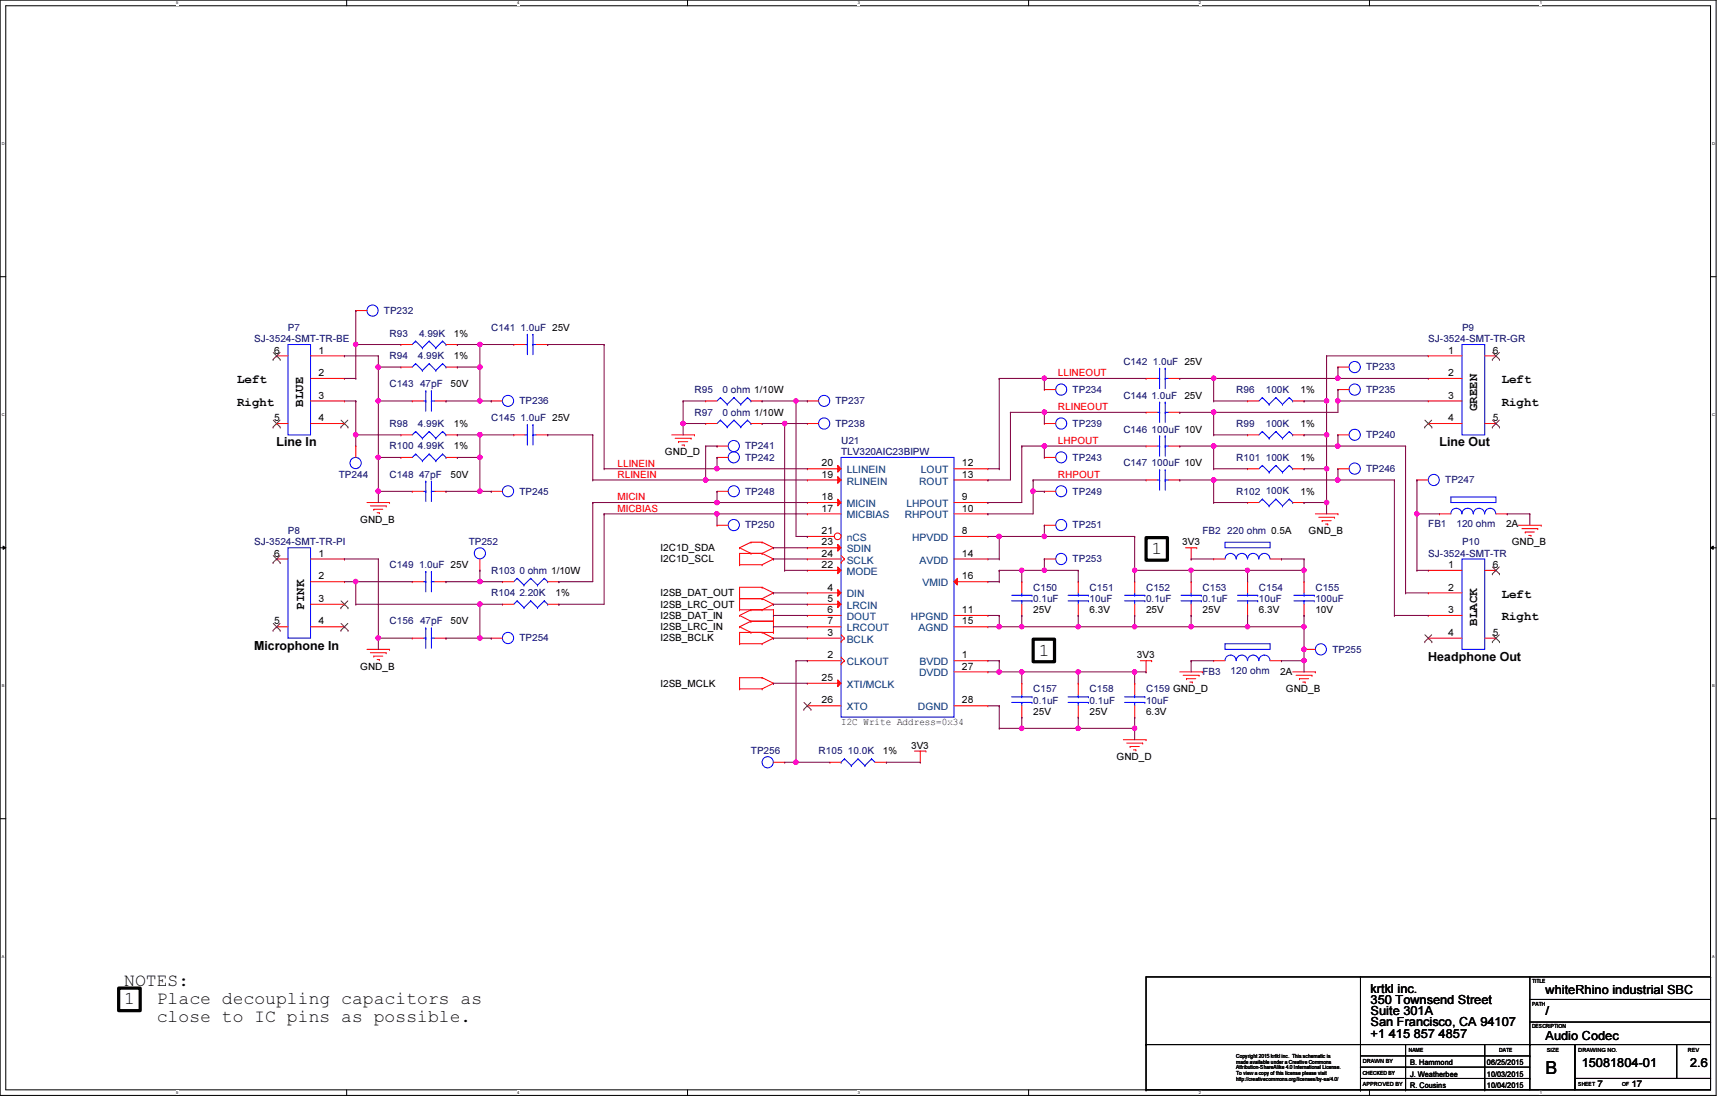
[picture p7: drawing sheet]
<svg xmlns="http://www.w3.org/2000/svg" width="432mm" height="279mm" viewBox="0 0 432 279" stroke-linecap="round" stroke-linejoin="round" font-family="sans-serif">
<defs><g id="words">
<g font-size="4.5">
<text x="287.6" y="138.4">1</text>
<text x="259.4" y="163.8">1</text>
<text x="31" y="246.1">NOTES:</text>
<text x="31" y="250.6">1</text>
<text x="39.2" y="250.6">Place decoupling capacitors as</text>
<text x="39.2" y="255.1">close to IC pins as possible.</text>
<text x="386" y="268.3">B</text>
</g>
<g font-size="3.1">
<text x="59.2" y="95.7">Left</text>
<text x="375" y="95.7">Left</text>
<text x="59.2" y="101.3">Right</text>
<text x="75.7" y="101.5" transform="rotate(-90 75.7 101.5)">BLUE</text>
<text x="375" y="101.3">Right</text>
<text x="368.9" y="102.7" transform="rotate(-90 368.9 102.7)">GREEN</text>
<text x="69.1" y="111.5">Line In</text>
<text x="359.5" y="111.5">Line Out</text>
<text x="375" y="149.2">Left</text>
<text x="75.9" y="152.3" transform="rotate(-90 75.9 152.3)">PINK</text>
<text x="375" y="154.9">Right</text>
<text x="368.9" y="156.2" transform="rotate(-90 368.9 156.2)">BLACK</text>
<text x="63.5" y="162.2">Microphone In</text>
<text x="356.7" y="165">Headphone Out</text>
<text x="342.3" y="247.8">krtkl inc.</text>
<text x="342.3" y="250.7">350 Townsend Street</text>
<text x="386" y="248.1">whiteRhino industrial SBC</text>
<text x="342.3" y="253.4">Suite 301A</text>
<text x="342.3" y="256.3">San Francisco, CA 94107</text>
<text x="386" y="253.4">/</text>
<text x="342.3" y="259.1">+1 415 857 4857</text>
<text x="386" y="259.7">Audio Codec</text>
<text x="395" y="266.4">15081804-01</text>
<text x="422.1" y="266.4">2.6</text>
</g>
<g font-size="2.5" fill="#000080">
<text x="71.9" y="82.6">P7</text>
<text x="95.9" y="78.4">TP232</text>
<text x="122.7" y="82.6">C141 1.0uF 25V</text>
<text x="365.1" y="82.6">P9</text>
<text x="63.5" y="85.4">SJ-3524-SMT-TR-BE</text>
<text x="97.3" y="84">R93</text>
<text x="97.3" y="89.7">R94</text>
<text x="104.4" y="89.7">4.99K</text>
<text x="104.7" y="84">4.99K</text>
<text x="356.7" y="85.4">SJ-3524-SMT-TR-GR</text>
<text x="280.5" y="91.1">C142 1.0uF 25V</text>
<text x="341.2" y="92.5">TP233</text>
<text x="97.3" y="96.7">C143 47pF</text>
<text x="129.7" y="101">TP236</text>
<text x="173.4" y="98.1">R95</text>
<text x="180.5" y="98.1">0 ohm 1/10W</text>
<text x="208.7" y="101">TP237</text>
<text x="267.9" y="98.1">TP234</text>
<text x="280.5" y="99.5">C144 1.0uF</text>
<text x="308.7" y="98.1">R96</text>
<text x="316.1" y="98.1">100K</text>
<text x="341.2" y="98.1">TP235</text>
<text x="97.3" y="106.6">R98</text>
<text x="104.4" y="106.6">4.99K</text>
<text x="122.7" y="105.2">C145 1.0uF 25V</text>
<text x="173.4" y="103.8">R97</text>
<text x="180.5" y="103.8">0 ohm 1/10W</text>
<text x="208.7" y="106.6">TP238</text>
<text x="267.9" y="106.6">TP239</text>
<text x="280.5" y="108">C146 100uF 10V</text>
<text x="308.7" y="106.6">R99</text>
<text x="316.1" y="106.6">100K</text>
<text x="97.3" y="112.2">R100 4.99K</text>
<text x="186.1" y="112.2">TP241</text>
<text x="210.1" y="110.8">U21</text>
<text x="210.1" y="113.6">TLV320AIC23BIPW</text>
<text x="341.2" y="109.4">TP240</text>
<text x="84.6" y="119.3">TP244</text>
<text x="97.3" y="119.3">C148 47pF</text>
<text x="186.1" y="115.1">TP242</text>
<text x="267.9" y="115.1">TP243</text>
<text x="280.5" y="116.5">C147 100uF 10V</text>
<text x="308.7" y="115.1">R101 100K</text>
<text x="341.2" y="117.9">TP246</text>
<text x="129.7" y="123.5">TP245</text>
<text x="186.1" y="123.5">TP248</text>
<text x="267.9" y="123.5">TP249</text>
<text x="308.7" y="123.5">R102</text>
<text x="316.1" y="123.2">100K</text>
<text x="360.9" y="120.7">TP247</text>
<text x="186.1" y="132">TP250</text>
<text x="267.9" y="132">TP251</text>
<text x="356.7" y="131.7">FB1</text>
<text x="363.7" y="131.7">120 ohm</text>
<text x="63.5" y="136.2">SJ-3524-SMT-TR-PI</text>
<text x="71.9" y="133.4">P8</text>
<text x="117.1" y="136.2">TP252</text>
<text x="300.3" y="133.4">FB2 220 ohm 0.5A</text>
<text x="365.1" y="136.2">P10</text>
<text x="97.3" y="141.8">C149 1.0uF 25V</text>
<text x="122.7" y="143.3">R103 0 ohm 1/10W</text>
<text x="267.9" y="140.4">TP253</text>
<text x="356.7" y="139">SJ-3524-SMT-TR</text>
<text x="122.7" y="148.9">R104 2.20K</text>
<text x="258" y="147.5">C150</text>
<text x="272.1" y="147.5">C151</text>
<text x="286.2" y="147.5">C152</text>
<text x="300.3" y="147.5">C153</text>
<text x="314.4" y="147.5">C154</text>
<text x="328.5" y="147.5">C155</text>
<text x="97.3" y="155.9">C156 47pF</text>
<text x="258" y="150.3">0.1uF</text>
<text x="272.1" y="150.3">10uF</text>
<text x="286.2" y="150.3">0.1uF</text>
<text x="300.3" y="150.3">0.1uF</text>
<text x="314.4" y="150.3">10uF</text>
<text x="328.5" y="150.3">100uF</text>
<text x="129.7" y="160.1">TP254</text>
<text x="332.7" y="163">TP255</text>
<text x="258" y="172.8">C157</text>
<text x="272.1" y="172.8">C158</text>
<text x="286.2" y="172.8">C159 GND_D</text>
<text x="300.3" y="168.6">FB3</text>
<text x="307.3" y="168.3">120 ohm</text>
<text x="258" y="175.7">0.1uF</text>
<text x="272.1" y="175.7">0.1uF</text>
<text x="286.2" y="175.7">10uF</text>
<text x="187.5" y="188.3">TP256</text>
<text x="204.4" y="188.3">R105 10.0K</text>
</g>
<g font-size="2.5">
<text x="68.5" y="88.3">6</text>
<text x="79.5" y="88.3">1</text>
<text x="113.4" y="84">1%</text>
<text x="113.4" y="89.7">1%</text>
<text x="361.7" y="88.3">1</text>
<text x="372.8" y="88.3">6</text>
<text x="79.5" y="93.9">2</text>
<text x="361.7" y="93.9">2</text>
<text x="79.5" y="99.5">3</text>
<text x="112.5" y="96.7">50V</text>
<text x="295.8" y="99.5">25V</text>
<text x="324.8" y="98.1">1%</text>
<text x="361.7" y="99.5">3</text>
<text x="68.5" y="105.2">5</text>
<text x="79.5" y="105.2">4</text>
<text x="113.4" y="106.6">1%</text>
<text x="324.8" y="106.6">1%</text>
<text x="361.7" y="105.2">4</text>
<text x="372.8" y="105.2">5</text>
<text x="113.4" y="112.2">1%</text>
<text x="166.1" y="113.6">GND_D</text>
<text x="112.5" y="119.3">50V</text>
<text x="205.2" y="119.3">19</text>
<text x="205.2" y="116.5">20</text>
<text x="240.2" y="116.5">12</text>
<text x="240.2" y="119.3">13</text>
<text x="324.8" y="115.1">1%</text>
<text x="205.2" y="124.9">18</text>
<text x="240.2" y="124.9">9</text>
<text x="324.8" y="123.5">1%</text>
<text x="90" y="130.6">GND_B</text>
<text x="205.2" y="127.7">17</text>
<text x="240.2" y="127.7">10</text>
<text x="376.1" y="131.7">2A</text>
<text x="165" y="137.6">I2C1D_SDA</text>
<text x="205.2" y="133.3">21</text>
<text x="205.2" y="136.2">23</text>
<text x="240.2" y="133.3">8</text>
<text x="295.2" y="136.2">3V3</text>
<text x="326.8" y="133.4">GND_B</text>
<text x="377.5" y="136.2">GND_B</text>
<text x="68.5" y="139">6</text>
<text x="79.5" y="139">1</text>
<text x="165" y="140.4">I2C1D_SCL</text>
<text x="205.2" y="141.8">22</text>
<text x="205.2" y="139">24</text>
<text x="240.2" y="139">14</text>
<text x="361.7" y="141.8">1</text>
<text x="372.8" y="141.8">6</text>
<text x="79.5" y="144.7">2</text>
<text x="138.7" y="148.9">1%</text>
<text x="165" y="148.9">I2SB_DAT_OUT</text>
<text x="206.6" y="147.4">4</text>
<text x="240.2" y="144.7">16</text>
<text x="361.7" y="147.4">2</text>
<text x="68.5" y="155.9">5</text>
<text x="79.5" y="155.9">4</text>
<text x="79.5" y="150.3">3</text>
<text x="112.5" y="155.9">50V</text>
<text x="165" y="154.5">I2SB_DAT_IN</text>
<text x="165" y="151.7">I2SB_LRC_OUT</text>
<text x="206.6" y="150.3">5</text>
<text x="206.6" y="153.1">6</text>
<text x="206.6" y="155.9">7</text>
<text x="240.2" y="153.1">11</text>
<text x="240.2" y="155.9">15</text>
<text x="258" y="153.1">25V</text>
<text x="272.1" y="153.1">6.3V</text>
<text x="286.2" y="153.1">25V</text>
<text x="300.3" y="153.1">25V</text>
<text x="314.4" y="153.1">6.3V</text>
<text x="328.5" y="153.1">10V</text>
<text x="361.7" y="153.1">3</text>
<text x="165" y="160.1">I2SB_BCLK</text>
<text x="165" y="157.4">I2SB_LRC_IN</text>
<text x="206.6" y="158.7">3</text>
<text x="361.7" y="158.7">4</text>
<text x="372.8" y="158.7">5</text>
<text x="90" y="167.2">GND_B</text>
<text x="206.6" y="164.4">2</text>
<text x="240.2" y="164.4">1</text>
<text x="240.2" y="167.2">27</text>
<text x="283.9" y="164.4">3V3</text>
<text x="165" y="171.4">I2SB_MCLK</text>
<text x="205.2" y="170">25</text>
<text x="319.7" y="168.6">2A</text>
<text x="321.1" y="172.8">GND_B</text>
<text x="205.2" y="175.6">26</text>
<text x="240.2" y="175.6">28</text>
<text x="258" y="178.5">25V</text>
<text x="272.1" y="178.5">25V</text>
<text x="286.2" y="178.5">6.3V</text>
<text x="210.1" y="181.1">I2C Write Address=0x34</text>
<text x="220.5" y="188.3">1%</text>
<text x="227.5" y="186.9">3V3</text>
<text x="278.8" y="189.8">GND_D</text>
</g>
<g font-size="2.5" fill="#f00">
<text x="264.2" y="93.9">LLINEOUT</text>
<text x="264.2" y="102.4">RLINEOUT</text>
<text x="264.2" y="110.8">LHPOUT</text>
<text x="154.2" y="116.5">LLINEIN</text>
<text x="154.2" y="119.3">RLINEIN</text>
<text x="264.2" y="119.3">RHPOUT</text>
<text x="154.2" y="124.9">MICIN</text>
<text x="154.2" y="127.8">MICBIAS</text>
</g>
<g font-size="2.5" fill="#004080">
<text x="211.5" y="118.2">LLINEIN</text>
<text x="230" y="118.2">LOUT</text>
<text x="211.5" y="121">RLINEIN</text>
<text x="229.5" y="121">ROUT</text>
<text x="211.5" y="129.5">MICBIAS</text>
<text x="211.5" y="126.6">MICIN</text>
<text x="225.9" y="129.5">RHPOUT</text>
<text x="226.4" y="126.6">LHPOUT</text>
<text x="211.5" y="135.1">nCS</text>
<text x="211.5" y="137.9">SDIN</text>
<text x="227.8" y="135.1">HPVDD</text>
<text x="211.5" y="143.6">MODE</text>
<text x="211.5" y="140.7">SCLK</text>
<text x="229.7" y="140.7">AVDD</text>
<text x="211.5" y="149.2">DIN</text>
<text x="230.4" y="146.4">VMID</text>
<text x="211.5" y="152">LRCIN</text>
<text x="211.5" y="154.8">DOUT</text>
<text x="227.5" y="154.8">HPGND</text>
<text x="211.5" y="160.5">BCLK</text>
<text x="211.5" y="157.6">LRCOUT</text>
<text x="229.4" y="157.6">AGND</text>
<text x="211.5" y="166.1">CLKOUT</text>
<text x="229.7" y="166.1">BVDD</text>
<text x="211.5" y="171.7">XTI/MCLK</text>
<text x="229.5" y="168.9">DVDD</text>
<text x="211.5" y="177.4">XTO</text>
<text x="229.2" y="177.4">DGND</text>
</g>
<g font-size="2.2">
<text x="399" y="271.3">7</text>
<text x="407.4" y="271.3">17</text>
</g>
<g font-size="1.9">
<text x="352.2" y="268.8">J. Weatherbee</text>
<text x="352.2" y="266">B. Hammond</text>
<text x="371.3" y="266">06/25/2015</text>
<text x="371.3" y="268.8">10/03/2015</text>
<text x="352.2" y="271.6">R. Cousins</text>
<text x="371.3" y="271.6">10/04/2015</text>
</g>
<g font-size="1.4">
<text x="382.6" y="245.5">TITLE</text>
<text x="382.6" y="251.1">PATH</text>
<text x="382.6" y="256.8">DESCRIPTION</text>
<text x="351.9" y="262.7">NAME</text>
<text x="374.4" y="262.7">DATE</text>
<text x="386.3" y="262.7">SIZE</text>
<text x="394.2" y="262.7">DRAWING NO.</text>
<text x="421.5" y="262.7">REV</text>
<text x="308.7" y="264.1">Copyright 2015 krtkl inc. This schematic is</text>
<text x="308.7" y="265.6">made available under a Creative Commons</text>
<text x="308.7" y="267">Attribution-ShareAlike 4.0 International License.</text>
<text x="308.7" y="268.4">To view a copy of this license please visit</text>
<text x="308.7" y="269.9">http://creativecommons.org/licenses/by-sa/4.0/</text>
<text x="340.3" y="265.5">DRAWN BY</text>
<text x="340.3" y="268.4">CHECKED BY</text>
<text x="340.3" y="271.1">APPROVED BY</text>
<text x="394.2" y="271.1">SHEET</text>
<text x="405.1" y="271.1">OF</text>
</g>
<g font-size="1">
<text x="44" y="1.1">5</text>
<text x="129.1" y="1.1">4</text>
<text x="214.2" y="1.1">3</text>
<text x="299.4" y="1.1">2</text>
<text x="384.6" y="1.1">1</text>
<text x=".4" y="36.2">D</text>
<text x="427.6" y="36.2">D</text>
<text x=".4" y="103.8">C</text>
<text x="427.6" y="103.8">C</text>
<text x=".4" y="171.5">B</text>
<text x="427.6" y="171.5">B</text>
<text x=".4" y="239.1">A</text>
<text x="427.6" y="239.1">A</text>
<text x="44" y="273.2">5</text>
<text x="129.1" y="273.2">4</text>
<text x="214.2" y="273.2">3</text>
<text x="299.4" y="273.2">2</text>
<text x="384.6" y="273.2">1</text>
</g>
</g></defs>
<path d="M0 0h428.6v273.5h-428.6zM1.4 1.4h425.8v270.7h-425.8z" fill="none" stroke="#000" stroke-width=".25"/>
<g fill="#fff">
<path d="M44 .2h.5v1.2h-.5z"/>
<path d="M44 272.3h.5v1.1h-.5z"/>
</g>
<path d="M86.6 0v1.4M86.6 272.1v1.4" fill="none" stroke="#000" stroke-width=".25"/>
<g fill="#fff">
<path d="M129.1 .2h.6v1.2h-.6z"/>
<path d="M129.1 272.3h.6v1.1h-.6z"/>
</g>
<path d="M171.7 0v1.4M171.7 272.1v1.4" fill="none" stroke="#000" stroke-width=".25"/>
<g fill="#fff">
<path d="M214.2 .2h.6v1.2h-.6z"/>
<path d="M214.2 272.3h.6v1.1h-.6z"/>
</g>
<path d="M256.9 0v1.4M256.9 272.1v1.4" fill="none" stroke="#000" stroke-width=".25"/>
<g fill="#fff">
<path d="M299.4 .2h.6v1.2h-.6z"/>
<path d="M299.4 272.3h.6v1.1h-.6z"/>
</g>
<path d="M342 0v1.4M342 272.1v1.4" fill="none" stroke="#000" stroke-width=".25"/>
<g fill="#fff">
<path d="M384.6 .2h.5v1.2h-.5z"/>
<path d="M384.6 272.3h.5v1.1h-.5z"/>
<path d="M.4 35.3h.7v1.1h-.7z"/>
<path d="M427.6 35.3h.7v1.1h-.7z"/>
<path d="M.4 102.9h.7v1.2h-.7z"/>
<path d="M427.6 102.9h.7v1.2h-.7z"/>
</g>
<path d="M0 69.1h1.4M427.2 69.1h1.4" fill="none" stroke="#000" stroke-width=".25"/>
<g fill="#fff">
<path d="M.4 170.6h.7v1.1h-.7z"/>
<path d="M427.6 170.6h.6v1.1h-.6z"/>
</g>
<path d="M0 136.8h1.4M.8 136.4l.6 .4-.6 .4zM427.2 136.8l.7-.4v.8zM427.2 136.8h1.4" fill="none" stroke="#000" stroke-width=".25"/>
<path d="M.8 136.4l.6 .4-.6 .4zM427.2 136.8l.7-.4v.8z" fill="#000"/>
<g fill="#fff">
<path d="M.4 238.3h.7v1.1h-.7z"/>
<path d="M427.6 238.3h.6v1.1h-.6z"/>
</g>
<g fill="none" stroke="#000" stroke-width=".25">
<path d="M0 204.4h1.4M427.2 204.4h1.4M339.8 243.9h.1M339.8 243.9v28.2M382.1 243.9v16.9M382.1 249.6h45.1M382.1 255.2h45.1M427.2 243.9h.1M427.2 249.6h.1M427.2 255.2h.1M427.2 243.9h-141v28.2M427.2 243.9v16.9"/>
<path d="M286.2 272.1h.1M286.2 260.8h.1M286.2 272.1h95.9M286.2 260.8h95.9M339.8 272.1h.1M339.8 266.4h.1M339.8 263.7h42.3M339.8 266.4h42.3M339.8 269.3h42.3M351 272.1h.1M351 260.8v11.3M370.8 272.1h.1"/>
<path d="M370.8 260.8v11.3M382.1 260.8h11.2v11.3h-11.2zM382.1 260.8h.1M382.1 263.7h.1M382.1 269.3h.1M393.3 269.3h33.9v2.8h-33.9zM393.3 260.8h25.4v8.5h-25.4zM418.7 260.8h8.5v8.5h-8.5z"/>
</g>
<path d="M286.2 134.2h5.3v5.7h-5.3zM258 159.6h5.4v5.6h-5.4zM29.6 246.7h5.4v5.6h-5.4z" fill="none" stroke="#000" stroke-width=".8"/>
<g fill="none" stroke="#f00" stroke-width=".25">
<path d="M88.9 77.6h.1M88.9 77.6h2.8M69.1 88.9h.1M69.1 88.9h2.8M77.6 94.5h8.4M77.6 88.9h8.4M86 94.5h.1M86 88.9h.1M100.1 86h.1M100.1 91.7h.1M100.1 86h2.9M100.1 91.7h2.9"/>
<path d="M111.4 86h2.8M111.4 91.7h2.8M114.2 86h.1M114.2 91.7h.1M128.3 86h.1M128.3 86h2.8M133.9 86h2.9M136.8 86h.1M260.8 97.3h.1M260.8 97.3h2.9M286.2 94.5h.1M286.2 94.5h2.8"/>
<path d="M291.8 94.5h2.8M294.6 94.5h.1M334.1 91.7h.1M334.1 97.3h.1M334.1 91.7h2.8M334.1 97.3h2.8M356.7 94.5h.1M356.7 88.9h.1M356.7 94.5h8.4M356.7 88.9h8.4M370.8 88.9h2.8M373.6 88.9h.1"/>
<path d="M69.1 105.7h.1M69.1 105.7h2.8M77.6 100.1h8.4M77.6 105.7h8.4M86 105.7h.1M86 100.1h.1M88.9 111.4h.1M88.9 111.4v2.8M100.1 108.6h.1M100.1 108.6h2.9M111.4 108.6h2.8M114.2 108.6h.1"/>
<path d="M122.7 100.1h.1M122.7 100.1h2.8M128.3 108.6h.1M128.3 108.6h2.8M133.9 108.6h2.9M136.8 108.6h.1M167.8 108.6h5.6M168.6 109.4h4M169.5 110.3h.1M169.5 110.3h2.2M170.3 111.1h.6M170.9 111.1h.1"/>
<path d="M172.6 109.4h.1M173.4 108.6h.1M176.2 100.1h.1M176.2 105.7h.1M176.2 100.1h2.9M176.2 105.7h2.9M179.1 111.4h.1M179.1 114.2h.1M179.1 111.4h2.8M179.1 114.2h2.8M187.5 100.1h2.8M187.5 105.7h2.8"/>
<path d="M190.3 100.1h.1M190.3 105.7h.1M201.6 105.7h.1M201.6 100.1h.1M201.6 100.1h2.8M201.6 105.7h2.8M260.8 105.7h.1M260.8 114.2h.1M260.8 105.7h2.9M260.8 114.2h2.9M286.2 103h.1M286.2 111.4h.1"/>
<path d="M286.2 119.8h.1M286.2 111.4h2.8M286.2 103h2.8M286.2 119.8h2.8M291.8 111.4h2.8M291.8 103h2.8M291.8 119.8h2.8M294.6 103h.1M294.6 111.4h.1M294.6 119.8h.1M311.6 100.1h.1M311.6 117.1h.1"/>
<path d="M311.6 108.6h.1M311.6 108.6h2.8M311.6 100.1h2.8M311.6 117.1h2.8M322.8 108.6h2.9M322.8 100.1h2.9M322.8 117.1h2.9M325.7 100.1h.1M325.7 117.1h.1M325.7 108.6h.1M334.1 108.6h.1M334.1 108.6h2.8"/>
<path d="M353.9 119.8h.1M353.9 119.8h2.8M356.7 105.7h.1M356.7 100.1h.1M356.7 100.1h8.4M356.7 105.7h8.4M370.8 105.7h2.8M373.6 105.7h.1M69.1 139.6h.1M69.1 139.6h2.8M77.6 139.6h8.4M86 139.6h.1"/>
<path d="M91.7 125.5h5.6M92.5 126.3h3.9M93.3 127.2h.1M93.3 127.2h2.3M94.2 128h.5M94.7 128h.1M96.4 126.3h.1M97.3 125.5h.1M103 122.7h.1M103 122.7h2.7M108.6 122.7h2.8M111.4 122.7h.1"/>
<path d="M119.8 139.6v2.8M122.7 122.7h.1M122.7 122.7h2.8M179.1 131.1h.1M179.1 122.7h.1M179.1 131.1h2.8M179.1 122.7h2.8M184.7 138.2h.1M184.7 136.8h.1M184.7 138.2h5.6M184.7 138.2v2.8M184.7 136.8l2.8 1.4"/>
<path d="M187.5 135.4h.1M187.5 138.2h.1M187.5 135.4l-2.8 1.4M187.5 135.4h2.8M190.3 138.2h.1M190.3 135.4h.1M190.3 138.2l2.9 1.4M190.3 135.4l2.9 1.4M193.2 139.6h.1M193.2 136.8h.1M193.2 139.6l-2.9 1.4M193.2 136.8l-2.9 1.4"/>
<path d="M260.8 122.7h.1M260.8 131.1h.1M260.8 139.6h.1M260.8 131.1h2.9M260.8 122.7h2.9M260.8 139.6h2.9M296.1 136.8h2.8M297.5 139.6h.1M297.5 136.8v2.8M298.9 136.8h.1M303.1 139.6h.1M303.1 139.6h2.8"/>
<path d="M311.6 125.5h.1M311.6 125.5h2.8M317.2 139.6h2.8M320 139.6h.1M322.8 125.5h2.9M325.7 125.5h.1M328.5 128.3h5.6M329.4 129.2h3.9M330.2 130h.1M330.2 130h2.2M331 130.9h.6M331.6 130.9h.1"/>
<path d="M333.3 129.2h.1M334.1 128.3h.1M359.5 128.3h.1M359.5 128.3h2.8M373.6 128.3h2.8M376.4 128.3h.1M379.2 131.1h5.7M380.1 132h3.9M380.9 132.8h.1M380.9 132.8h2.3M381.8 133.7h.6M382.4 133.7h.1"/>
<path d="M384 132h.1M384.9 131.1h.1M69.1 156.5h.1M69.1 156.5h2.8M77.6 145.2h8.4M77.6 156.5h8.4M77.6 150.9h8.4M86 145.2h.1M86 156.5h.1M86 150.9h.1M103 145.2h.1M103 159.3h.1"/>
<path d="M103 159.3h2.7M103 145.2h2.7M108.6 159.3h2.8M108.6 145.2h2.8M111.4 145.2h.1M111.4 159.3h.1M119.8 142.4h.1M122.7 159.3h.1M122.7 159.3h2.8M125.5 145.2h.1M125.5 150.9h.1M125.5 145.2h2.8"/>
<path d="M125.5 150.9h2.8M136.8 145.2h2.8M136.8 150.9h2.8M139.6 145.2h.1M139.6 150.9h.1M184.7 141h.1M184.7 153.7h.1M184.7 149.5h.1M184.7 152.3h.1M184.7 146.6h.1M184.7 157.9h.1M184.7 156.5h.1"/>
<path d="M184.7 141h5.6M184.7 146.6v5.7M184.7 157.9v2.8M184.7 153.7l2.8 1.4M184.7 152.3h8.5M184.7 149.5h5.6M184.7 146.6h5.6M184.7 157.9h8.5M184.7 156.5l2.8 1.4M187.5 155.1h.1M187.5 152.3h.1M187.5 157.9h.1"/>
<path d="M187.5 155.1h5.7M187.5 152.3l-2.8 1.4M187.5 155.1l-2.8 1.4M190.3 141h.1M190.3 152.3h.1M190.3 149.5h.1M190.3 146.6h.1M190.3 157.9h.1M190.3 149.5l2.9 1.4M190.3 146.6l2.9 1.4M190.3 157.9l2.9 1.4M193.2 155.1h.1"/>
<path d="M193.2 152.3h.1M193.2 150.9h.1M193.2 148h.1M193.2 159.3h.1M193.2 157.9h.1M193.2 152.3v5.6M193.2 150.9l-2.9 1.4M193.2 148l-2.9 1.5M193.2 159.3l-2.9 1.4M201.6 159.3h.1M201.6 159.3h8.5M210.1 158.5l.8 .8"/>
<path d="M210.9 159.3h.1M210.9 159.3l-.8 .9M255.2 145.2h.1M255.2 153.7h.1M255.2 145.2v2.8M255.2 150.9v2.8M269.3 145.2h.1M269.3 153.7h.1M269.3 145.2v2.8M269.3 150.9v2.8M283.4 145.2h.1M283.4 153.7h.1"/>
<path d="M283.4 145.2v2.8M283.4 150.9v2.8M297.5 145.2h.1M297.5 153.7h.1M297.5 145.2v2.8M297.5 150.9v2.8M311.6 145.2h.1M311.6 153.7h.1M311.6 145.2v2.8M311.6 150.9v2.8M325.7 145.2h.1M325.7 153.7h.1"/>
<path d="M325.7 145.2v2.8M325.7 150.9v2.8M356.7 148h.1M356.7 159.3h.1M356.7 142.4h.1M356.7 153.7h.1M356.7 159.3h8.4M356.7 148h8.4M356.7 142.4h8.4M356.7 153.7h8.4M370.8 159.3h2.8M370.8 142.4h2.8"/>
<path d="M373.6 142.4h.1M373.6 159.3h.1M91.7 162.1h5.6M92.5 163h3.9M93.3 163.8h.1M93.3 163.8h2.3M94.2 164.7h.5M94.7 164.7h.1M96.4 163h.1M97.3 162.1h.1M184.7 160.7h.1M184.7 169.2h.1"/>
<path d="M184.7 172h.1M184.7 169.2v2.8M184.7 160.7h5.6M184.7 172h5.6M184.7 169.2h5.6M190.3 160.7h.1M190.3 172h.1M190.3 169.2h.1M190.3 169.2l2.9 1.4M193.2 170.6h.1M193.2 170.6l-2.9 1.4M201.6 165h.1"/>
<path d="M201.6 165h8.5M210.1 165.8h.1M210.1 160.2h.1M210.1 164.1l.8 .9M210.9 165h.1M210.9 165l-.8 .8M238.3 165h8.4M246.7 165h.1M255.2 170.6h.1M255.2 179.1h.1M255.2 170.6v2.8M255.2 176.2v2.9"/>
<path d="M269.3 170.6h.1M269.3 179.1h.1M269.3 170.6v2.8M269.3 176.2v2.9M283.4 170.6h.1M283.4 179.1h.1M283.4 170.6v2.8M283.4 176.2v2.9M284.8 165h2.8M286.2 167.8h.1M286.2 165v2.8M287.6 165h.1"/>
<path d="M294.6 167.8h5.7M295.5 168.6h4M296.3 169.5h.1M296.3 169.5h2.3M297.2 170.3h.6M297.8 170.3h.1M299.5 168.6h.1M300.3 167.8h.1M303.1 165h.1M303.1 165h2.8M317.2 165h2.8M320 165h.1"/>
<path d="M322.8 167.8h5.7M323.7 168.6h4M324.5 169.5h.1M324.5 169.5h2.3M325.4 170.3h.6M325.7 162.1h.1M325.7 162.1h2.8M326 170.3h.1M327.7 168.6h.1M328.5 167.8h.1M193.2 190.3h2.8M196 190.3h.1"/>
<path d="M207.3 190.3h.1M207.3 190.3h2.8M218.5 190.3h2.9M221.4 190.3h.1M228.4 187.5h2.8M229.8 190.3h.1M229.8 187.5v2.8M231.2 187.5h.1M280.5 184.7h5.7M281.4 185.5h4M282.2 186.4h.1M282.2 186.4h2.3"/>
<path d="M283.1 187.2h.6M283.7 187.2h.1M285.4 185.5h.1M286.2 184.7h.1"/>
</g>
<g fill="none" stroke="#00f" stroke-width=".25">
<path d="M71.9 86h5.7v22.6h-5.7zM103.8 85.2h.1M103.8 90.8h.1M103.8 85.2l-.8 .8M103.8 85.2l1.7 1.7M103.8 90.8l-.8 .9M103.8 90.8l1.7 1.7M105.5 86.9h.1M105.5 92.5h.1M107.2 85.2h.1M107.2 90.8h.1M107.2 85.2l-1.7 1.7"/>
<path d="M107.2 85.2l1.6 1.7M107.2 90.8l-1.7 1.7M107.2 90.8l1.6 1.7M108.8 86.9h.1M108.8 92.5h.1M110.5 85.2h.1M110.5 90.8h.1M110.5 85.2l-1.7 1.7M110.5 85.2l.9 .8M110.5 90.8l-1.7 1.7M110.5 90.8l.9 .9M111.4 86h.1"/>
<path d="M111.4 91.7h.1M131.1 86h.6M131.7 86h.1M131.7 83.5h.1M131.7 83.5v5.1M133.1 83.5h.1M133.1 86h.1M133.1 86h.8M133.1 83.5v5.1M179.9 99.3h.1M179.9 99.3l-.8 .8M179.9 99.3l1.7 1.7"/>
<path d="M183.3 99.3h.1M183.3 99.3l-1.7 1.7M183.3 99.3l1.7 1.7M186.7 99.3h.1M186.7 99.3l-1.7 1.7M186.7 99.3l.8 .8M289 94.5h.6M289.6 94.5h.1M289.6 91.9h.1M289.6 91.9v5.1M291 91.9h.1M291 94.5h.1"/>
<path d="M291 91.9v5.1M291 94.5h.8M315.3 99.3h.1M315.3 99.3l-.9 .8M315.3 99.3l1.6 1.7M318.6 99.3h.1M318.6 99.3l-1.7 1.7M318.6 99.3l1.7 1.7M322 99.3h.1M322 99.3l-1.7 1.7M322 99.3l.8 .8M365.1 86h5.7v22.6h-5.7z"/>
<path d="M103.8 107.7h.1M103.8 107.7l-.8 .9M103.8 107.7l1.7 1.7M105.5 109.4h.1M107.2 107.7h.1M107.2 107.7l-1.7 1.7M107.2 107.7l1.6 1.7M108.8 109.4h.1M110.5 107.7h.1M110.5 107.7l-1.7 1.7M110.5 107.7l.9 .9M111.4 108.6h.1"/>
<path d="M131.1 108.6h.6M131.7 108.6h.1M131.7 106h.1M131.7 106v5.1M133.1 106h.1M133.1 108.6h.1M133.1 106v5.1M133.1 108.6h.8M179.9 104.9h.1M179.9 104.9l-.8 .8M179.9 104.9l1.7 1.7M181.6 101h.1"/>
<path d="M181.6 106.6h.1M183.3 104.9h.1M183.3 104.9l-1.7 1.7M183.3 104.9l1.7 1.7M185 101h.1M185 106.6h.1M186.7 104.9h.1M186.7 104.9l-1.7 1.7M186.7 104.9l.8 .8M187.5 100.1h.1M187.5 105.7h.1M210.1 114.2h28.2v64.9h-28.2z"/>
<path d="M289 103h.6M289 111.4h.6M289 119.8h.6M289.6 103h.1M289.6 100.4h.1M289.6 111.4h.1M289.6 108.8h.1M289.6 119.8h.1M289.6 117.3h.1M289.6 100.4v5.1M289.6 108.8v5.1M289.6 117.3v5.1"/>
<path d="M291 100.4h.1M291 103h.1M291 108.8h.1M291 111.4h.1M291 117.3h.1M291 119.8h.1M291 103h.8M291 100.4v5.1M291 108.8v5.1M291 117.3v5.1M291 111.4h.8M291 119.8h.8"/>
<path d="M315.3 116.2h.1M315.3 107.7h.1M315.3 116.2l-.9 .9M315.3 116.2l1.6 1.7M315.3 107.7l-.9 .9M315.3 107.7l1.6 1.7M316.9 101h.1M316.9 117.9h.1M316.9 109.4h.1M318.6 116.2h.1M318.6 107.7h.1M318.6 116.2l-1.7 1.7"/>
<path d="M318.6 116.2l1.7 1.7M318.6 107.7l-1.7 1.7M318.6 107.7l1.7 1.7M320.3 101h.1M320.3 117.9h.1M320.3 109.4h.1M322 116.2h.1M322 107.7h.1M322 116.2l-1.7 1.7M322 116.2l.8 .9M322 107.7l-1.7 1.7M322 107.7l.8 .9"/>
<path d="M322.8 100.1h.1M322.8 117.1h.1M322.8 108.6h.1M71.9 136.8h5.7v22.5h-5.7zM105.7 122.7h.6M106.3 122.7h.1M106.3 120.1h.1M106.3 120.1v5.1M107.7 120.1h.1M107.7 122.7h.1M107.7 120.1v5.1M107.7 122.7h.9"/>
<path d="M305.9 135.4h11.3v1.4h-11.3zM305.9 139.6a1.38 1.38 0 0 1 1.4-1.4 1.38 1.38 0 0 1 1.4 1.4M308.7 139.6a1.4 1.4 0 0 1 1.4-1.4 1.4 1.4 0 0 1 1.4 1.4 1.42 1.42 0 0 1 1.4-1.4 1.42 1.42 0 0 1 1.5 1.4M314.4 139.6a1.38 1.38 0 0 1 1.4-1.4 1.38 1.38 0 0 1 1.4 1.4M315.3 124.6h.1M315.3 124.6l-.9 .9M315.3 124.6l1.6 1.7M316.9 126.3h.1M318.6 124.6h.1M318.6 124.6l-1.7 1.7M318.6 124.6l1.7 1.7M320.3 126.3h.1"/>
<path d="M322 124.6h.1M322 124.6l-1.7 1.7M322 124.6l.8 .9M322.8 125.5h.1M362.3 124.1h11.3v1.4h-11.3zM362.3 128.3a1.38 1.38 0 0 1 1.4-1.4 1.38 1.38 0 0 1 1.4 1.4M365.1 139.6h5.7v22.5h-5.7zM365.1 128.3a1.4 1.4 0 0 1 1.4-1.4 1.4 1.4 0 0 1 1.4 1.4M368 128.3a1.4 1.4 0 0 1 1.4-1.4 1.4 1.4 0 0 1 1.4 1.4M370.8 128.3a1.38 1.38 0 0 1 1.4-1.4 1.38 1.38 0 0 1 1.3 1.4M105.7 145.2h.6M105.7 159.3h.6"/>
<path d="M106.3 145.2h.1M106.3 142.7h.1M106.3 159.3h.1M106.3 156.8h.1M106.3 142.7v5.1M106.3 156.8v5.1M107.7 142.7h.1M107.7 145.2h.1M107.7 156.8h.1M107.7 159.3h.1M107.7 145.2h.9M107.7 142.7v5.1"/>
<path d="M107.7 156.8v5.1M107.7 159.3h.9M129.2 144.4h.1M129.2 150h.1M129.2 150l-.9 .9M129.2 144.4l-.9 .8M129.2 144.4l1.7 1.7M129.2 150l1.7 1.7M130.9 146.1h.1M130.9 151.7h.1M132.5 144.4h.1M132.5 150h.1"/>
<path d="M132.5 150l-1.6 1.7M132.5 144.4l-1.6 1.7M132.5 144.4l1.7 1.7M132.5 150l1.7 1.7M134.2 146.1h.1M134.2 151.7h.1M135.9 144.4h.1M135.9 150h.1M135.9 150l-1.7 1.7M135.9 144.4l-1.7 1.7M135.9 144.4l.9 .8M135.9 150l.9 .9"/>
<path d="M136.8 145.2h.1M136.8 150.9h.1M252.6 150h5.1M252.6 148.6h5.1M255.2 148.6h.1M255.2 150h.1M255.2 148v.6M255.2 150v.9M257.7 150h.1M257.7 148.6h.1M266.7 150h5.1M266.7 148.6h5.1"/>
<path d="M269.3 148.6h.1M269.3 150h.1M269.3 148v.6M269.3 150v.9M271.8 150h.1M271.8 148.6h.1M280.8 150h5.1M280.8 148.6h5.1M283.4 148.6h.1M283.4 150h.1M283.4 148v.6M283.4 150v.9"/>
<path d="M285.9 150h.1M285.9 148.6h.1M294.9 150h5.1M294.9 148.6h5.1M297.5 148.6h.1M297.5 150h.1M297.5 148v.6M297.5 150v.9M300 150h.1M300 148.6h.1M309 150h5.1M309 148.6h5.1"/>
<path d="M311.6 148.6h.1M311.6 150h.1M311.6 148v.6M311.6 150v.9M314.1 150h.1M314.1 148.6h.1M323.1 150h5.1M323.1 148.6h5.1M325.7 148.6h.1M325.7 150h.1M325.7 148v.6M325.7 150v.9"/>
<path d="M328.2 150h.1M328.2 148.6h.1M252.6 175.4h5.1M252.6 174h5.1M255.2 174h.1M255.2 175.4h.1M255.2 173.4v.6M255.2 175.4v.8M257.7 175.4h.1M257.7 174h.1M266.7 175.4h5.1M266.7 174h5.1"/>
<path d="M269.3 174h.1M269.3 175.4h.1M269.3 173.4v.6M269.3 175.4v.8M271.8 175.4h.1M271.8 174h.1M280.8 175.4h5.1M280.8 174h5.1M283.4 174h.1M283.4 175.4h.1M283.4 173.4v.6M283.4 175.4v.8"/>
<path d="M285.9 175.4h.1M285.9 174h.1M305.9 160.7h11.3v1.4h-11.3zM305.9 165a1.38 1.38 0 0 1 1.4-1.4 1.38 1.38 0 0 1 1.4 1.4M308.7 165a1.42 1.42 0 0 1 1.5-1.4 1.42 1.42 0 0 1 1.4 1.4 1.4 1.4 0 0 1 1.4-1.4 1.4 1.4 0 0 1 1.4 1.4M314.4 165a1.38 1.38 0 0 1 1.4-1.4 1.38 1.38 0 0 1 1.4 1.4M210.1 190.3h.1M210.9 189.5h.1M210.9 189.5l1.7 1.7M210.9 189.5l-.8 .8M212.6 191.2h.1M214.3 189.5h.1"/>
<path d="M214.3 189.5l1.7 1.7M214.3 189.5l-1.7 1.7M216 191.2h.1M217.7 189.5h.1M217.7 189.5l.8 .8M217.7 189.5l-1.7 1.7"/>
<circle cx="93" cy="77.6" r="1.4"/>
<circle cx="265" cy="97.3" r="1.39"/>
<circle cx="338.3" cy="91.7" r="1.4"/>
<circle cx="338.3" cy="97.3" r="1.4"/>
<circle cx="88.8" cy="115.6" r="1.4"/>
<circle cx="126.9" cy="100.1" r="1.39"/>
<circle cx="183.3" cy="111.4" r="1.4"/>
<circle cx="183.3" cy="114.2" r="1.39"/>
<circle cx="205.8" cy="105.7" r="1.4"/>
<circle cx="205.8" cy="100.1" r="1.39"/>
<circle cx="265" cy="105.7" r="1.39"/>
<circle cx="265" cy="114.2" r="1.38"/>
<circle cx="338.3" cy="108.6" r="1.39"/>
<circle cx="358.1" cy="119.8" r="1.39"/>
<circle cx="119.9" cy="138.2" r="1.39"/>
<circle cx="126.9" cy="122.7" r="1.39"/>
<circle cx="183.3" cy="131.1" r="1.4"/>
<circle cx="183.3" cy="122.7" r="1.39"/>
<circle cx="265" cy="131.1" r="1.39"/>
<circle cx="265" cy="139.6" r="1.39"/>
<circle cx="265" cy="122.7" r="1.38"/>
<circle cx="126.9" cy="159.3" r="1.4"/>
<circle cx="329.9" cy="162.1" r="1.39"/>
<circle cx="191.7" cy="190.3" r="1.4"/>
</g>
<g fill="none" stroke="#804000" stroke-width=".25">
<path d="M68.2 89.7h.1M68.2 88l1.8 1.7M69.9 88l-1.7 1.7M70 89.7h.1M372.7 89.7h.1M372.7 88l1.8 1.7M374.4 88l-1.7 1.7M374.5 89.7h.1M68.2 106.6h.1M68.2 104.9l1.8 1.7M69.9 104.9l-1.7 1.7M70 106.6h.1"/>
<path d="M85.1 106.6h.1M85.2 104.9l1.7 1.7M86.9 104.9l-1.8 1.7M86.9 106.6h.1M355.8 106.6h.1M355.9 104.9l1.7 1.7M357.5 104.9l-1.7 1.7M357.6 106.6h.1M372.7 106.6h.1M372.7 104.9l1.8 1.7M374.4 104.9l-1.7 1.7M374.5 106.6h.1"/>
<path d="M68.2 138.7l1.8 1.8M69.9 138.7l-1.7 1.8M68.2 140.5h.1M68.2 157.4h.1M68.2 155.7l1.8 1.7M69.9 155.7l-1.7 1.7M70 140.5h.1M70 157.4h.1M85.1 157.4h.1M85.1 151.8h.1M85.2 155.7l1.7 1.7M85.2 150l1.7 1.8"/>
<path d="M86.9 155.7l-1.8 1.7M86.9 150l-1.8 1.8M86.9 157.4h.1M86.9 151.8h.1M355.9 158.5l1.7 1.7M357.5 158.5l-1.7 1.7M372.7 143.3h.1M372.7 141.6l1.8 1.7M372.7 158.5l1.8 1.7M374.4 141.6l-1.7 1.7M374.4 158.5l-1.7 1.7M374.5 143.3h.1"/>
<path d="M355.8 160.2h.1M357.6 160.2h.1M372.7 160.2h.1M374.5 160.2h.1"/>
</g>
<path d="M209.2 147.2l.9 .8-.9 .9z" fill="#f00"/>
<path d="M201.6 148h.1M201.6 148h8.5M209.2 147.2l.9 .8-.9 .9z" fill="none" stroke="#f00" stroke-width=".25"/>
<path d="M209.2 150l.9 .9-.9 .8z" fill="#f00"/>
<g fill="none" stroke="#f00" stroke-width=".25">
<path d="M238.3 117.1h8.4M238.3 119.8h8.4M246.7 117.1h.1M246.7 119.8h.1M238.3 133.9h8.4M238.3 125.5h8.4M238.3 128.3h8.4M238.3 139.6h8.4M246.7 133.9h.1M246.7 125.5h.1M246.7 128.3h.1M246.7 139.6h.1"/>
<path d="M201.6 150.9h.1M201.6 153.7h.1M201.6 156.5h.1M201.6 150.9h8.5M201.6 153.7h8.5M201.6 156.5h8.5M209.2 150l.9 .9-.9 .8zM238.3 153.7h8.4M238.3 156.5h8.4M246.7 153.7h.1M246.7 156.5h.1"/>
</g>
<path d="M238.3 145.2l.8-.8v1.7z" fill="#f00"/>
<path d="M201.6 128.3h.1M201.6 128.3h8.5M238.3 145.2l.8-.8v1.7zM238.3 145.2h8.4M246.7 145.2h.1" fill="none" stroke="#f00" stroke-width=".25"/>
<path d="M209.2 124.6l.9 .9-.9 .8z" fill="#f00"/>
<path d="M201.6 125.5h.1M201.6 125.5h8.5M209.2 124.6l.9 .9-.9 .8z" fill="none" stroke="#f00" stroke-width=".25"/>
<path d="M209.2 119l.9 .8-.9 .9z" fill="#f00"/>
<path d="M201.6 119.8h.1M201.6 119.8h8.5M209.2 119l.9 .8-.9 .9z" fill="none" stroke="#f00" stroke-width=".25"/>
<path d="M209.2 116.2l.9 .9-.9 .8z" fill="#f00"/>
<path d="M201.6 117.1h.1M201.6 117.1h8.5M209.2 116.2l.9 .9-.9 .8z" fill="none" stroke="#f00" stroke-width=".25"/>
<circle cx="209.2" cy="133.9" r=".83" fill="#fff"/>
<g fill="none" stroke="#f00" stroke-width=".25">
<path d="M201.6 133.9h.1M201.6 133.9h6.8"/>
<circle cx="209.2" cy="133.9" r=".83"/>
</g>
<path d="M209.2 141.6l.9 .8-.9 .9z" fill="#f00"/>
<path d="M201.6 142.4h.1M201.6 142.4h8.5M209.2 141.6l.9 .8-.9 .9z" fill="none" stroke="#f00" stroke-width=".25"/>
<path d="M209.2 135.9l.9 .9-.9 .8z" fill="#f00"/>
<path d="M201.6 136.8h.1M201.6 139.6h.1M201.6 136.8h8.5M201.6 139.6h8.5M209.2 135.9l.9 .9-.9 .8zM210.1 138.7l.8 .9M210.9 139.6h.1M210.9 139.6l-.8 .8M210.1 140.4h.1" fill="none" stroke="#f00" stroke-width=".25"/>
<path d="M209.2 169.8l.9 .8-.9 .8z" fill="#f00"/>
<g fill="none" stroke="#f00" stroke-width=".25">
<path d="M100.1 114.2h.1M100.1 114.2h2.9M103 100.1h.1M103 100.1h2.7M108.6 100.1h2.8M111.4 100.1h.1M111.4 114.2h2.8M114.2 114.2h.1M334.1 117.1h.1M334.1 117.1h2.8M201.6 170.6h.1M201.6 176.2h.1"/>
<path d="M201.6 170.6h8.5M201.6 176.2h8.5M209.2 169.8l.9 .8-.9 .8zM238.3 176.2h8.4M238.3 167.8h8.4M246.7 167.8h.1M246.7 176.2h.1"/>
</g>
<path d="M200.7 177.1h.1M200.8 175.4l1.7 1.7M202.5 175.4l-1.8 1.7M202.5 177.1h.1" fill="none" stroke="#804000" stroke-width=".25"/>
<g fill="none" stroke="#00f" stroke-width=".25">
<path d="M106.3 97.6h.1M106.3 97.6v5.1M107.7 97.6h.1M107.7 97.6v5.1M103.8 113.4h.1M103.8 113.4l-.8 .8M103.8 113.4l1.7 1.7M105.5 115.1h.1M105.7 100.1h.6M106.3 100.1h.1M107.2 113.4h.1M107.2 113.4l-1.7 1.7"/>
<path d="M107.2 113.4l1.6 1.7M107.7 100.1h.1M107.7 100.1h.9M108.8 115.1h.1M110.5 113.4h.1M110.5 113.4l-1.7 1.7M110.5 113.4l.9 .8M111.4 114.2h.1"/>
<circle cx="338.3" cy="117" r="1.4"/>
</g>
<path d="M114.2 91.7h.1M114.2 91.7h5.6" fill="none" stroke="#800040" stroke-width=".25"/>
<circle cx="119.8" cy="91.6" r=".56" fill="#f0f"/>
<circle cx="119.8" cy="91.6" r=".56" fill="none" stroke="#f0f" stroke-width=".25"/>
<path d="M119.8 91.7h.1M119.8 91.7v8.4" fill="none" stroke="#800040" stroke-width=".25"/>
<circle cx="119.9" cy="100.1" r=".55" fill="#f0f"/>
<circle cx="119.9" cy="100.1" r=".55" fill="none" stroke="#f0f" stroke-width=".25"/>
<path d="M114.2 86h.1M114.2 86h14.1M119.8 86h.1M119.8 86v5.7M111.4 100.1h.1M111.4 100.1h8.4" fill="none" stroke="#800040" stroke-width=".25"/>
<circle cx="119.9" cy="86" r=".55" fill="#f0f"/>
<circle cx="119.9" cy="86" r=".55" fill="none" stroke="#f0f" stroke-width=".25"/>
<path d="M94.5 91.7h.1M94.5 91.7h5.6M94.5 91.7v8.4" fill="none" stroke="#800040" stroke-width=".25"/>
<circle cx="94.4" cy="91.6" r=".56" fill="#f0f"/>
<circle cx="94.4" cy="91.6" r=".56" fill="none" stroke="#f0f" stroke-width=".25"/>
<path d="M94.5 100.1h.1M94.5 100.1h8.5M114.2 114.2h.1M114.2 114.2h5.6" fill="none" stroke="#800040" stroke-width=".25"/>
<circle cx="119.9" cy="114.2" r=".55" fill="#f0f"/>
<circle cx="119.9" cy="114.2" r=".55" fill="none" stroke="#f0f" stroke-width=".25"/>
<path d="M114.2 108.6h.1M114.2 108.6h5.6M119.8 114.2h.1M119.8 108.6h.1M119.8 108.6v14.1h-8.4M111.4 122.7h.1" fill="none" stroke="#800040" stroke-width=".25"/>
<circle cx="119.8" cy="108.5" r=".56" fill="#f0f"/>
<circle cx="119.8" cy="108.5" r=".56" fill="none" stroke="#f0f" stroke-width=".25"/>
<path d="M88.9 108.6h.1M88.9 108.6h11.2M94.5 114.2h.1M94.5 114.2h5.6M94.5 114.2v8.5M119.8 108.6h.1M119.8 108.6h8.5" fill="none" stroke="#800040" stroke-width=".25"/>
<circle cx="94.4" cy="122.6" r=".56" fill="#f0f"/>
<circle cx="94.4" cy="122.6" r=".56" fill="none" stroke="#f0f" stroke-width=".25"/>
<path d="M86 100.1h2.9M88.9 100.1h.1M88.9 100.1v8.5M94.5 122.7h.1M94.5 122.7h8.5" fill="none" stroke="#800040" stroke-width=".25"/>
<circle cx="88.8" cy="108.5" r=".56" fill="#f0f"/>
<circle cx="88.8" cy="108.5" r=".56" fill="none" stroke="#f0f" stroke-width=".25"/>
<path d="M86 94.5h2.9M88.9 94.5h.1M88.9 86h.1M88.9 86v8.5" fill="none" stroke="#800040" stroke-width=".25"/>
<circle cx="88.8" cy="86" r=".55" fill="#f0f"/>
<circle cx="88.8" cy="86" r=".55" fill="none" stroke="#f0f" stroke-width=".25"/>
<path d="M86 88.9h.1M86 88.9h8.5M94.5 88.9h.1M94.5 88.9v2.8M94.5 100.1h.1M94.5 100.1v14.1" fill="none" stroke="#800040" stroke-width=".25"/>
<circle cx="94.5" cy="114.2" r=".55" fill="#f0f"/>
<circle cx="94.5" cy="114.2" r=".55" fill="none" stroke="#f0f" stroke-width=".25"/>
<circle cx="94.5" cy="100.1" r=".55" fill="#f0f"/>
<circle cx="94.5" cy="100.1" r=".55" fill="none" stroke="#f0f" stroke-width=".25"/>
<path d="M88.9 77.6h.1M88.9 77.6v8.4M88.9 86h.1M88.9 86h11.2M88.9 108.6h.1M88.9 108.6v2.8M94.5 122.7h.1M94.5 122.7v2.8M119.8 122.7h2.9M122.7 122.7h.1" fill="none" stroke="#800040" stroke-width=".25"/>
<circle cx="119.8" cy="122.6" r=".56" fill="#f0f"/>
<circle cx="119.8" cy="122.6" r=".56" fill="none" stroke="#f0f" stroke-width=".25"/>
<path d="M136.8 86h.1M136.8 86h14.1M119.8 100.1h2.9M122.7 100.1h.1M136.8 108.6h.1M136.8 108.6h11.2M111.4 145.2h.1M119.8 142.4h.1M119.8 142.4v2.8h-8.4" fill="none" stroke="#800040" stroke-width=".25"/>
<circle cx="119.8" cy="145.2" r=".56" fill="#f0f"/>
<circle cx="119.8" cy="145.2" r=".56" fill="none" stroke="#f0f" stroke-width=".25"/>
<path d="M86 145.2h2.9M88.9 145.2h.1M88.9 150.9h.1M88.9 145.2v5.7M88.9 150.9h30.9M119.8 145.2h.1M119.8 145.2h5.7" fill="none" stroke="#800040" stroke-width=".25"/>
<circle cx="119.8" cy="150.8" r=".56" fill="#f0f"/>
<circle cx="119.8" cy="150.8" r=".56" fill="none" stroke="#f0f" stroke-width=".25"/>
<path d="M88.9 145.2h.1M88.9 145.2h14.1" fill="none" stroke="#800040" stroke-width=".25"/>
<circle cx="88.8" cy="145.2" r=".56" fill="#f0f"/>
<circle cx="88.8" cy="145.2" r=".56" fill="none" stroke="#f0f" stroke-width=".25"/>
<path d="M111.4 159.3h.1M119.8 150.9h.1M119.8 150.9v8.4h-8.4" fill="none" stroke="#800040" stroke-width=".25"/>
<circle cx="119.8" cy="159.3" r=".56" fill="#f0f"/>
<circle cx="119.8" cy="159.3" r=".56" fill="none" stroke="#f0f" stroke-width=".25"/>
<path d="M86 139.6h.1M86 139.6h8.5M94.5 139.6h.1M94.5 139.6v19.7M94.5 159.3h.1M94.5 159.3h8.5M119.8 150.9h.1M119.8 150.9h5.7" fill="none" stroke="#800040" stroke-width=".25"/>
<circle cx="94.4" cy="159.3" r=".56" fill="#f0f"/>
<circle cx="94.4" cy="159.3" r=".56" fill="none" stroke="#f0f" stroke-width=".25"/>
<path d="M150.9 86h.1M150.9 86v31.1M150.9 117.1h.1M150.9 117.1h28.2M94.5 159.3h.1M94.5 159.3v2.8" fill="none" stroke="#800040" stroke-width=".25"/>
<circle cx="179" cy="117" r=".56" fill="#f0f"/>
<circle cx="179" cy="117" r=".56" fill="none" stroke="#f0f" stroke-width=".25"/>
<path d="M148 119.8h.1M148 119.8h28.2" fill="none" stroke="#800040" stroke-width=".25"/>
<circle cx="176.2" cy="119.8" r=".56" fill="#f0f"/>
<circle cx="176.2" cy="119.8" r=".56" fill="none" stroke="#f0f" stroke-width=".25"/>
<path d="M148 108.6h.1M148 108.6v11.2M148 125.5h.1M148 125.5v19.7h-8.4M148 125.5h31.1M139.6 145.2h.1" fill="none" stroke="#800040" stroke-width=".25"/>
<circle cx="179" cy="125.5" r=".56" fill="#f0f"/>
<circle cx="179" cy="125.5" r=".56" fill="none" stroke="#f0f" stroke-width=".25"/>
<path d="M150.9 128.3h.1M150.9 128.3h28.2" fill="none" stroke="#800040" stroke-width=".25"/>
<circle cx="179" cy="128.3" r=".55" fill="#f0f"/>
<circle cx="179" cy="128.3" r=".55" fill="none" stroke="#f0f" stroke-width=".25"/>
<g fill="none" stroke="#800040" stroke-width=".25">
<path d="M170.6 105.7h.1M170.6 105.7v2.9M170.6 105.7h5.6M198.8 100.1h.1M198.8 100.1v33.8h2.8M150.9 128.3h.1M150.9 128.3v22.6h-11.3M193.2 139.6h.1M193.2 136.8h.1M193.2 139.6h8.4M193.2 136.8h8.4M201.6 133.9h.1"/>
<path d="M139.6 150.9h.1"/>
</g>
<circle cx="198.8" cy="100.1" r=".54" fill="#f0f"/>
<circle cx="198.8" cy="100.1" r=".54" fill="none" stroke="#f0f" stroke-width=".25"/>
<path d="M190.3 100.1h.1M190.3 105.7h.1M190.3 100.1h8.5M190.3 105.7h5.7M196 105.7h.1M196 105.7v36.7" fill="none" stroke="#800040" stroke-width=".25"/>
<circle cx="196" cy="105.7" r=".56" fill="#f0f"/>
<circle cx="196" cy="105.7" r=".56" fill="none" stroke="#f0f" stroke-width=".25"/>
<path d="M170.6 100.1h.1M170.6 100.1v5.6M196 142.4h.1M196 142.4h5.6" fill="none" stroke="#800040" stroke-width=".25"/>
<circle cx="170.6" cy="105.7" r=".55" fill="#f0f"/>
<circle cx="170.6" cy="105.7" r=".55" fill="none" stroke="#f0f" stroke-width=".25"/>
<g fill="none" stroke="#800040" stroke-width=".25">
<path d="M170.6 100.1h.1M170.6 100.1h5.6M196 105.7h.1M196 105.7h5.6M198.8 100.1h2.8M201.6 100.1h.1M193.2 153.7h.1M193.2 150.9h.1M193.2 148h.1M193.2 159.3h.1M193.2 156.5h.1M193.2 153.7h8.4"/>
<path d="M193.2 150.9h8.4M193.2 148h8.4M193.2 159.3h8.4M193.2 156.5h8.4M193.2 170.6h.1M193.2 170.6h8.4M198.8 165h.1M198.8 165v25.3M196 190.3h2.8M198.8 190.3h.1M221.4 190.3h.1M221.4 190.3h8.4"/>
</g>
<circle cx="198.8" cy="190.3" r=".55" fill="#f0f"/>
<circle cx="198.8" cy="190.3" r=".55" fill="none" stroke="#f0f" stroke-width=".25"/>
<path d="M283.4 142.4h.1M283.4 142.4h14.1M311.6 142.4h.1M311.6 142.4h14.1M311.6 142.4v2.8M198.8 165h2.8M201.6 165h.1M198.8 190.3h.1M198.8 190.3h8.5" fill="none" stroke="#800040" stroke-width=".25"/>
<circle cx="325.6" cy="142.4" r=".54" fill="#f0f"/>
<circle cx="325.6" cy="142.4" r=".54" fill="none" stroke="#f0f" stroke-width=".25"/>
<circle cx="311.5" cy="142.4" r=".54" fill="#f0f"/>
<circle cx="311.5" cy="142.4" r=".54" fill="none" stroke="#f0f" stroke-width=".25"/>
<path d="M297.5 142.4h.1M297.5 153.7h.1M297.5 142.4v2.8M297.5 153.7v2.8" fill="none" stroke="#800040" stroke-width=".25"/>
<circle cx="297.4" cy="156.5" r=".54" fill="#f0f"/>
<circle cx="297.4" cy="156.5" r=".54" fill="none" stroke="#f0f" stroke-width=".25"/>
<path d="M255.2 142.4h.1M255.2 142.4h5.6M297.5 156.5h.1M311.6 153.7h.1M311.6 153.7v2.8h-14.1" fill="none" stroke="#800040" stroke-width=".25"/>
<circle cx="255.2" cy="142.4" r=".54" fill="#f0f"/>
<circle cx="255.2" cy="142.4" r=".54" fill="none" stroke="#f0f" stroke-width=".25"/>
<path d="M255.2 142.4h.1M255.2 153.7h.1M255.2 156.5h.1M255.2 142.4v2.8M255.2 153.7v2.8M255.2 156.5h14.1M269.3 142.4h.1M269.3 142.4v2.8" fill="none" stroke="#800040" stroke-width=".25"/>
<circle cx="269.3" cy="156.5" r=".54" fill="#f0f"/>
<circle cx="269.3" cy="156.5" r=".54" fill="none" stroke="#f0f" stroke-width=".25"/>
<circle cx="255.2" cy="156.5" r=".54" fill="#f0f"/>
<circle cx="255.2" cy="156.5" r=".54" fill="none" stroke="#f0f" stroke-width=".25"/>
<path d="M246.7 153.7h2.9M249.6 153.7h.1M249.6 156.5h.1M249.6 153.7v2.8M249.6 156.5h5.6M269.3 153.7h.1M269.3 153.7v2.8" fill="none" stroke="#800040" stroke-width=".25"/>
<circle cx="249.5" cy="156.5" r=".55" fill="#f0f"/>
<circle cx="249.5" cy="156.5" r=".55" fill="none" stroke="#f0f" stroke-width=".25"/>
<g fill="none" stroke="#800040" stroke-width=".25">
<path d="M246.7 139.6h2.9M246.7 133.9h2.9M249.6 133.9h.1M249.6 139.6h.1M283.4 133.9h.1M283.4 133.9v11.3M320 139.6h.1M320 139.6h5.7M325.7 139.6h.1M325.7 139.6v2.8M246.7 156.5h2.9M249.6 156.5h.1"/>
<path d="M283.4 156.5h.1M283.4 142.4h.1M283.4 153.7h.1M283.4 156.5h14.1M283.4 153.7v2.8M325.7 153.7h.1M325.7 153.7v2.8"/>
</g>
<circle cx="283.4" cy="142.4" r=".54" fill="#f0f"/>
<circle cx="283.4" cy="142.4" r=".54" fill="none" stroke="#f0f" stroke-width=".25"/>
<path d="M255.2 167.8h.1M255.2 167.8h28.2M269.3 167.8h.1M269.3 167.8v2.8M283.4 167.8h.1M283.4 167.8v2.8" fill="none" stroke="#800040" stroke-width=".25"/>
<circle cx="269.2" cy="167.8" r=".55" fill="#f0f"/>
<circle cx="269.2" cy="167.8" r=".55" fill="none" stroke="#f0f" stroke-width=".25"/>
<circle cx="255.1" cy="167.8" r=".55" fill="#f0f"/>
<circle cx="255.1" cy="167.8" r=".55" fill="none" stroke="#f0f" stroke-width=".25"/>
<path d="M269.3 179.1h.1M269.3 179.1v2.8M269.3 181.9h.1M269.3 181.9h14.1" fill="none" stroke="#800040" stroke-width=".25"/>
<circle cx="283.3" cy="181.9" r=".55" fill="#f0f"/>
<circle cx="283.3" cy="181.9" r=".55" fill="none" stroke="#f0f" stroke-width=".25"/>
<path d="M255.2 167.8h.1M255.2 179.1h.1M255.2 167.8v2.8M255.2 179.1v2.8M283.4 179.1h.1M283.4 179.1v2.8M255.2 181.9h.1M255.2 181.9h14.1" fill="none" stroke="#800040" stroke-width=".25"/>
<circle cx="269.2" cy="181.9" r=".55" fill="#f0f"/>
<circle cx="269.2" cy="181.9" r=".55" fill="none" stroke="#f0f" stroke-width=".25"/>
<circle cx="255.1" cy="181.9" r=".55" fill="#f0f"/>
<circle cx="255.1" cy="181.9" r=".55" fill="none" stroke="#f0f" stroke-width=".25"/>
<path d="M246.7 167.8h8.5M246.7 165h2.9M249.6 167.8h.1M249.6 165h.1M249.6 165v2.8" fill="none" stroke="#800040" stroke-width=".25"/>
<circle cx="249.5" cy="167.8" r=".56" fill="#f0f"/>
<circle cx="249.5" cy="167.8" r=".56" fill="none" stroke="#f0f" stroke-width=".25"/>
<path d="M249.6 176.2h.1M249.6 176.2v5.7M297.5 165h.1M297.5 165h5.6M297.5 165v2.8M320 165h.1M320 165h5.7M249.6 181.9h.1M249.6 181.9h5.6M283.4 181.9h.1M283.4 181.9v2.8" fill="none" stroke="#800040" stroke-width=".25"/>
<circle cx="325.6" cy="164.9" r=".55" fill="#f0f"/>
<circle cx="325.6" cy="164.9" r=".55" fill="none" stroke="#f0f" stroke-width=".25"/>
<path d="M269.3 156.5h.1M269.3 156.5h14.1" fill="none" stroke="#800040" stroke-width=".25"/>
<circle cx="283.4" cy="156.5" r=".54" fill="#f0f"/>
<circle cx="283.4" cy="156.5" r=".54" fill="none" stroke="#f0f" stroke-width=".25"/>
<path d="M283.4 167.8h2.8M286.2 167.8h.1" fill="none" stroke="#800040" stroke-width=".25"/>
<circle cx="283.3" cy="167.8" r=".55" fill="#f0f"/>
<circle cx="283.3" cy="167.8" r=".55" fill="none" stroke="#f0f" stroke-width=".25"/>
<path d="M260.8 131.1h.1M260.8 139.6h.1M260.8 131.1v2.8M260.8 139.6v2.8M260.8 142.4h.1M260.8 142.4h8.5" fill="none" stroke="#800040" stroke-width=".25"/>
<circle cx="260.8" cy="142.4" r=".55" fill="#f0f"/>
<circle cx="260.8" cy="142.4" r=".55" fill="none" stroke="#f0f" stroke-width=".25"/>
<path d="M249.6 133.9h.1M249.6 133.9h11.2M249.6 133.9v5.7M246.7 176.2h2.9M249.6 176.2h.1" fill="none" stroke="#800040" stroke-width=".25"/>
<circle cx="249.5" cy="133.9" r=".56" fill="#f0f"/>
<circle cx="249.5" cy="133.9" r=".56" fill="none" stroke="#f0f" stroke-width=".25"/>
<path d="M246.7 145.2h2.9M249.6 145.2h.1M249.6 142.4h.1M249.6 142.4v2.8M249.6 142.4h5.6M297.5 142.4h.1M297.5 142.4h14.1" fill="none" stroke="#800040" stroke-width=".25"/>
<circle cx="297.4" cy="142.4" r=".54" fill="#f0f"/>
<circle cx="297.4" cy="142.4" r=".54" fill="none" stroke="#f0f" stroke-width=".25"/>
<path d="M260.8 133.9h.1M260.8 133.9h22.6" fill="none" stroke="#800040" stroke-width=".25"/>
<circle cx="260.8" cy="133.9" r=".56" fill="#f0f"/>
<circle cx="260.8" cy="133.9" r=".56" fill="none" stroke="#f0f" stroke-width=".25"/>
<path d="M311.6 156.5h.1M311.6 156.5h14.1M325.7 156.5h.1M325.7 156.5v5.6" fill="none" stroke="#800040" stroke-width=".25"/>
<circle cx="325.6" cy="156.5" r=".54" fill="#f0f"/>
<circle cx="325.6" cy="156.5" r=".54" fill="none" stroke="#f0f" stroke-width=".25"/>
<circle cx="311.5" cy="156.5" r=".54" fill="#f0f"/>
<circle cx="311.5" cy="156.5" r=".54" fill="none" stroke="#f0f" stroke-width=".25"/>
<g fill="none" stroke="#800040" stroke-width=".25">
<path d="M249.6 94.5h.1M249.6 94.5h11.2M249.6 94.5v22.6M294.6 94.5h.1M294.6 94.5h39.5M303.1 94.5h.1M303.1 94.5v5.6M246.7 119.8h.1M246.7 117.1h2.9M249.6 117.1h.1M252.3 103h.1M252.3 103v16.8h-5.6"/>
<path d="M252.3 103h8.5M255.2 111.4h.1M255.2 111.4h5.6M255.2 111.4v14.1h-8.5M258 119.8h.1M258 119.8h28.2M258 119.8v2.9M303.1 100.1h.1M303.1 100.1h8.5M246.7 128.3h.1M246.7 125.5h.1M246.7 128.3h11.3"/>
<path d="M297.5 139.6h.1M297.5 139.6h5.6M325.7 142.4h.1M325.7 142.4v2.8M325.7 165h.1M325.7 165v2.8"/>
</g>
<circle cx="334.1" cy="94.4" r=".56" fill="#f0f"/>
<circle cx="334.1" cy="94.4" r=".56" fill="none" stroke="#f0f" stroke-width=".25"/>
<circle cx="303.1" cy="94.4" r=".56" fill="#f0f"/>
<circle cx="303.1" cy="94.4" r=".56" fill="none" stroke="#f0f" stroke-width=".25"/>
<path d="M294.6 103h.1M294.6 103h39.5M303.1 108.6h.1M303.1 103h.1M303.1 108.6h8.5M303.1 103v5.6" fill="none" stroke="#800040" stroke-width=".25"/>
<circle cx="303.1" cy="102.9" r=".56" fill="#f0f"/>
<circle cx="303.1" cy="102.9" r=".56" fill="none" stroke="#f0f" stroke-width=".25"/>
<path d="M294.6 111.4h.1M294.6 111.4h39.5M303.1 117.1h.1M303.1 111.4h.1M303.1 117.1h8.5M303.1 111.4v5.7" fill="none" stroke="#800040" stroke-width=".25"/>
<circle cx="334.1" cy="111.4" r=".56" fill="#f0f"/>
<circle cx="334.1" cy="111.4" r=".56" fill="none" stroke="#f0f" stroke-width=".25"/>
<circle cx="303.1" cy="111.4" r=".56" fill="#f0f"/>
<circle cx="303.1" cy="111.4" r=".56" fill="none" stroke="#f0f" stroke-width=".25"/>
<path d="M294.6 119.8h.1M294.6 119.8h39.5M303.1 119.8h.1M303.1 119.8v5.7M303.1 125.5h.1M303.1 125.5h8.5" fill="none" stroke="#800040" stroke-width=".25"/>
<circle cx="334.1" cy="119.8" r=".56" fill="#f0f"/>
<circle cx="334.1" cy="119.8" r=".56" fill="none" stroke="#f0f" stroke-width=".25"/>
<circle cx="303.1" cy="119.8" r=".56" fill="#f0f"/>
<circle cx="303.1" cy="119.8" r=".56" fill="none" stroke="#f0f" stroke-width=".25"/>
<path d="M334.1 100.1h.1M334.1 100.1v2.9M334.1 100.1h22.6" fill="none" stroke="#800040" stroke-width=".25"/>
<circle cx="334.1" cy="100.1" r=".55" fill="#f0f"/>
<circle cx="334.1" cy="100.1" r=".55" fill="none" stroke="#f0f" stroke-width=".25"/>
<path d="M331.3 117.1h.1M331.3 117.1v8.4h-5.6M334.1 108.6h.1M334.1 108.6v2.8M348.2 119.8h.1M348.2 119.8v33.9M325.7 125.5h.1M348.2 153.7h.1M348.2 153.7h8.5M351 148h.1M351 148h5.7" fill="none" stroke="#800040" stroke-width=".25"/>
<circle cx="331.3" cy="125.5" r=".56" fill="#f0f"/>
<circle cx="331.3" cy="125.5" r=".56" fill="none" stroke="#f0f" stroke-width=".25"/>
<circle cx="331.3" cy="117" r=".56" fill="#f0f"/>
<circle cx="331.3" cy="117" r=".56" fill="none" stroke="#f0f" stroke-width=".25"/>
<path d="M325.7 117.1h.1M325.7 108.6h.1M325.7 108.6h5.6M331.3 108.6h.1M331.3 100.1h.1M331.3 100.1v17h-5.6" fill="none" stroke="#800040" stroke-width=".25"/>
<circle cx="331.3" cy="108.5" r=".56" fill="#f0f"/>
<circle cx="331.3" cy="108.5" r=".56" fill="none" stroke="#f0f" stroke-width=".25"/>
<circle cx="331.3" cy="100.1" r=".55" fill="#f0f"/>
<circle cx="331.3" cy="100.1" r=".55" fill="none" stroke="#f0f" stroke-width=".25"/>
<g fill="none" stroke="#800040" stroke-width=".25">
<path d="M331.3 88.9h.1M331.3 88.9v11.2h-5.6M331.3 88.9h25.4M176.2 111.4h.1M176.2 119.8h.1M176.2 111.4v8.4M176.2 111.4h2.9M176.2 119.8h25.4M179.1 111.4h.1M179.1 114.2h.1M179.1 117.1h.1M179.1 114.2v2.9"/>
<path d="M179.1 117.1h22.5M325.7 100.1h.1M179.1 122.7h.1M179.1 125.5h.1M179.1 128.3h.1M179.1 128.3h22.5M179.1 122.7v2.8M179.1 128.3v2.8M179.1 125.5h22.5M258 122.7h2.8M260.8 122.7h.1M331.3 125.5h.1"/>
<path d="M331.3 125.5v2.8M353.9 128.3h.1M353.9 128.3h5.6M376.4 128.3h.1M376.4 128.3h5.7M382.1 128.3h.1M382.1 128.3v2.8M119.8 159.3h2.9M122.7 159.3h.1M353.9 142.4h.1M353.9 142.4h2.8"/>
</g>
<circle cx="258" cy="122.6" r=".56" fill="#f0f"/>
<circle cx="258" cy="122.6" r=".56" fill="none" stroke="#f0f" stroke-width=".25"/>
<path d="M260.8 111.4h.1M260.8 111.4v2.8M260.8 111.4h25.4M258 122.7h.1M258 122.7v5.6" fill="none" stroke="#800040" stroke-width=".25"/>
<circle cx="260.8" cy="111.4" r=".56" fill="#f0f"/>
<circle cx="260.8" cy="111.4" r=".56" fill="none" stroke="#f0f" stroke-width=".25"/>
<path d="M260.8 103h.1M260.8 103v2.7" fill="none" stroke="#800040" stroke-width=".25"/>
<circle cx="260.8" cy="102.9" r=".56" fill="#f0f"/>
<circle cx="260.8" cy="102.9" r=".56" fill="none" stroke="#f0f" stroke-width=".25"/>
<path d="M260.8 94.5h.1M260.8 94.5v2.8M260.8 94.5h25.4M260.8 103h.1M260.8 103h25.4" fill="none" stroke="#800040" stroke-width=".25"/>
<circle cx="260.8" cy="94.4" r=".56" fill="#f0f"/>
<circle cx="260.8" cy="94.4" r=".56" fill="none" stroke="#f0f" stroke-width=".25"/>
<g fill="none" stroke="#800040" stroke-width=".25">
<path d="M334.1 97.3h.1M334.1 91.7h.1M334.1 94.5h.1M334.1 91.7v2.8M334.1 97.3v2.8M334.1 94.5h22.6M334.1 111.4h.1M334.1 117.1h.1M334.1 119.8h.1M334.1 117.1v2.7M334.1 111.4h16.9M334.1 119.8h14.1"/>
<path d="M351 111.4h.1M351 111.4v36.6M353.9 128.3h.1M353.9 128.3v14.1"/>
</g>
<circle cx="353.8" cy="128.3" r=".54" fill="#f0f"/>
<circle cx="353.8" cy="128.3" r=".54" fill="none" stroke="#f0f" stroke-width=".25"/>
<path d="M325.7 162.1h.1M325.7 162.1v2.9" fill="none" stroke="#800040" stroke-width=".25"/>
<circle cx="325.6" cy="162.1" r=".55" fill="#f0f"/>
<circle cx="325.6" cy="162.1" r=".55" fill="none" stroke="#f0f" stroke-width=".25"/>
<path d="M353.9 119.8h.1M353.9 119.8v8.5" fill="none" stroke="#800040" stroke-width=".25"/>
<circle cx="119.8" cy="91.6" r=".56" fill="#f0f"/>
<circle cx="119.8" cy="91.6" r=".56" fill="none" stroke="#f0f" stroke-width=".25"/>
<circle cx="119.9" cy="100.1" r=".55" fill="#f0f"/>
<circle cx="119.9" cy="100.1" r=".55" fill="none" stroke="#f0f" stroke-width=".25"/>
<circle cx="119.9" cy="86" r=".55" fill="#f0f"/>
<circle cx="119.9" cy="86" r=".55" fill="none" stroke="#f0f" stroke-width=".25"/>
<circle cx="94.4" cy="91.6" r=".56" fill="#f0f"/>
<circle cx="94.4" cy="91.6" r=".56" fill="none" stroke="#f0f" stroke-width=".25"/>
<circle cx="119.9" cy="114.2" r=".55" fill="#f0f"/>
<circle cx="119.9" cy="114.2" r=".55" fill="none" stroke="#f0f" stroke-width=".25"/>
<circle cx="119.8" cy="108.5" r=".56" fill="#f0f"/>
<circle cx="119.8" cy="108.5" r=".56" fill="none" stroke="#f0f" stroke-width=".25"/>
<circle cx="94.4" cy="122.6" r=".56" fill="#f0f"/>
<circle cx="94.4" cy="122.6" r=".56" fill="none" stroke="#f0f" stroke-width=".25"/>
<circle cx="88.8" cy="108.5" r=".56" fill="#f0f"/>
<circle cx="88.8" cy="108.5" r=".56" fill="none" stroke="#f0f" stroke-width=".25"/>
<circle cx="88.8" cy="86" r=".55" fill="#f0f"/>
<circle cx="88.8" cy="86" r=".55" fill="none" stroke="#f0f" stroke-width=".25"/>
<circle cx="94.5" cy="114.2" r=".55" fill="#f0f"/>
<circle cx="94.5" cy="114.2" r=".55" fill="none" stroke="#f0f" stroke-width=".25"/>
<circle cx="94.5" cy="100.1" r=".55" fill="#f0f"/>
<circle cx="94.5" cy="100.1" r=".55" fill="none" stroke="#f0f" stroke-width=".25"/>
<circle cx="119.8" cy="122.6" r=".56" fill="#f0f"/>
<circle cx="119.8" cy="122.6" r=".56" fill="none" stroke="#f0f" stroke-width=".25"/>
<circle cx="119.8" cy="145.2" r=".56" fill="#f0f"/>
<circle cx="119.8" cy="145.2" r=".56" fill="none" stroke="#f0f" stroke-width=".25"/>
<circle cx="119.8" cy="150.8" r=".56" fill="#f0f"/>
<circle cx="119.8" cy="150.8" r=".56" fill="none" stroke="#f0f" stroke-width=".25"/>
<circle cx="88.8" cy="145.2" r=".56" fill="#f0f"/>
<circle cx="88.8" cy="145.2" r=".56" fill="none" stroke="#f0f" stroke-width=".25"/>
<circle cx="119.8" cy="159.3" r=".56" fill="#f0f"/>
<circle cx="119.8" cy="159.3" r=".56" fill="none" stroke="#f0f" stroke-width=".25"/>
<circle cx="94.4" cy="159.3" r=".56" fill="#f0f"/>
<circle cx="94.4" cy="159.3" r=".56" fill="none" stroke="#f0f" stroke-width=".25"/>
<circle cx="179" cy="117" r=".56" fill="#f0f"/>
<circle cx="179" cy="117" r=".56" fill="none" stroke="#f0f" stroke-width=".25"/>
<circle cx="176.2" cy="119.8" r=".56" fill="#f0f"/>
<circle cx="176.2" cy="119.8" r=".56" fill="none" stroke="#f0f" stroke-width=".25"/>
<circle cx="179" cy="125.5" r=".56" fill="#f0f"/>
<circle cx="179" cy="125.5" r=".56" fill="none" stroke="#f0f" stroke-width=".25"/>
<circle cx="179" cy="128.3" r=".55" fill="#f0f"/>
<circle cx="179" cy="128.3" r=".55" fill="none" stroke="#f0f" stroke-width=".25"/>
<circle cx="198.8" cy="100.1" r=".54" fill="#f0f"/>
<circle cx="198.8" cy="100.1" r=".54" fill="none" stroke="#f0f" stroke-width=".25"/>
<circle cx="196" cy="105.7" r=".56" fill="#f0f"/>
<circle cx="196" cy="105.7" r=".56" fill="none" stroke="#f0f" stroke-width=".25"/>
<circle cx="170.6" cy="105.7" r=".55" fill="#f0f"/>
<circle cx="170.6" cy="105.7" r=".55" fill="none" stroke="#f0f" stroke-width=".25"/>
<circle cx="198.8" cy="190.3" r=".55" fill="#f0f"/>
<circle cx="198.8" cy="190.3" r=".55" fill="none" stroke="#f0f" stroke-width=".25"/>
<circle cx="325.6" cy="142.4" r=".54" fill="#f0f"/>
<circle cx="325.6" cy="142.4" r=".54" fill="none" stroke="#f0f" stroke-width=".25"/>
<circle cx="311.5" cy="142.4" r=".54" fill="#f0f"/>
<circle cx="311.5" cy="142.4" r=".54" fill="none" stroke="#f0f" stroke-width=".25"/>
<circle cx="297.4" cy="156.5" r=".54" fill="#f0f"/>
<circle cx="297.4" cy="156.5" r=".54" fill="none" stroke="#f0f" stroke-width=".25"/>
<circle cx="255.2" cy="142.4" r=".54" fill="#f0f"/>
<circle cx="255.2" cy="142.4" r=".54" fill="none" stroke="#f0f" stroke-width=".25"/>
<circle cx="269.3" cy="156.5" r=".54" fill="#f0f"/>
<circle cx="269.3" cy="156.5" r=".54" fill="none" stroke="#f0f" stroke-width=".25"/>
<circle cx="255.2" cy="156.5" r=".54" fill="#f0f"/>
<circle cx="255.2" cy="156.5" r=".54" fill="none" stroke="#f0f" stroke-width=".25"/>
<circle cx="249.5" cy="156.5" r=".55" fill="#f0f"/>
<circle cx="249.5" cy="156.5" r=".55" fill="none" stroke="#f0f" stroke-width=".25"/>
<circle cx="283.4" cy="142.4" r=".54" fill="#f0f"/>
<circle cx="283.4" cy="142.4" r=".54" fill="none" stroke="#f0f" stroke-width=".25"/>
<circle cx="269.2" cy="167.8" r=".55" fill="#f0f"/>
<circle cx="269.2" cy="167.8" r=".55" fill="none" stroke="#f0f" stroke-width=".25"/>
<circle cx="255.1" cy="167.8" r=".55" fill="#f0f"/>
<circle cx="255.1" cy="167.8" r=".55" fill="none" stroke="#f0f" stroke-width=".25"/>
<circle cx="283.3" cy="181.9" r=".55" fill="#f0f"/>
<circle cx="283.3" cy="181.9" r=".55" fill="none" stroke="#f0f" stroke-width=".25"/>
<circle cx="269.2" cy="181.9" r=".55" fill="#f0f"/>
<circle cx="269.2" cy="181.9" r=".55" fill="none" stroke="#f0f" stroke-width=".25"/>
<circle cx="255.1" cy="181.9" r=".55" fill="#f0f"/>
<circle cx="255.1" cy="181.9" r=".55" fill="none" stroke="#f0f" stroke-width=".25"/>
<circle cx="249.5" cy="167.8" r=".56" fill="#f0f"/>
<circle cx="249.5" cy="167.8" r=".56" fill="none" stroke="#f0f" stroke-width=".25"/>
<circle cx="325.6" cy="164.9" r=".55" fill="#f0f"/>
<circle cx="325.6" cy="164.9" r=".55" fill="none" stroke="#f0f" stroke-width=".25"/>
<circle cx="283.4" cy="156.5" r=".54" fill="#f0f"/>
<circle cx="283.4" cy="156.5" r=".54" fill="none" stroke="#f0f" stroke-width=".25"/>
<circle cx="283.3" cy="167.8" r=".55" fill="#f0f"/>
<circle cx="283.3" cy="167.8" r=".55" fill="none" stroke="#f0f" stroke-width=".25"/>
<circle cx="260.8" cy="142.4" r=".55" fill="#f0f"/>
<circle cx="260.8" cy="142.4" r=".55" fill="none" stroke="#f0f" stroke-width=".25"/>
<circle cx="249.5" cy="133.9" r=".56" fill="#f0f"/>
<circle cx="249.5" cy="133.9" r=".56" fill="none" stroke="#f0f" stroke-width=".25"/>
<circle cx="297.4" cy="142.4" r=".54" fill="#f0f"/>
<circle cx="297.4" cy="142.4" r=".54" fill="none" stroke="#f0f" stroke-width=".25"/>
<circle cx="260.8" cy="133.9" r=".56" fill="#f0f"/>
<circle cx="260.8" cy="133.9" r=".56" fill="none" stroke="#f0f" stroke-width=".25"/>
<circle cx="325.6" cy="156.5" r=".54" fill="#f0f"/>
<circle cx="325.6" cy="156.5" r=".54" fill="none" stroke="#f0f" stroke-width=".25"/>
<circle cx="311.5" cy="156.5" r=".54" fill="#f0f"/>
<circle cx="311.5" cy="156.5" r=".54" fill="none" stroke="#f0f" stroke-width=".25"/>
<circle cx="334.1" cy="94.4" r=".56" fill="#f0f"/>
<circle cx="334.1" cy="94.4" r=".56" fill="none" stroke="#f0f" stroke-width=".25"/>
<circle cx="303.1" cy="94.4" r=".56" fill="#f0f"/>
<circle cx="303.1" cy="94.4" r=".56" fill="none" stroke="#f0f" stroke-width=".25"/>
<circle cx="303.1" cy="102.9" r=".56" fill="#f0f"/>
<circle cx="303.1" cy="102.9" r=".56" fill="none" stroke="#f0f" stroke-width=".25"/>
<circle cx="334.1" cy="111.4" r=".56" fill="#f0f"/>
<circle cx="334.1" cy="111.4" r=".56" fill="none" stroke="#f0f" stroke-width=".25"/>
<circle cx="303.1" cy="111.4" r=".56" fill="#f0f"/>
<circle cx="303.1" cy="111.4" r=".56" fill="none" stroke="#f0f" stroke-width=".25"/>
<circle cx="334.1" cy="119.8" r=".56" fill="#f0f"/>
<circle cx="334.1" cy="119.8" r=".56" fill="none" stroke="#f0f" stroke-width=".25"/>
<circle cx="303.1" cy="119.8" r=".56" fill="#f0f"/>
<circle cx="303.1" cy="119.8" r=".56" fill="none" stroke="#f0f" stroke-width=".25"/>
<circle cx="334.1" cy="100.1" r=".55" fill="#f0f"/>
<circle cx="334.1" cy="100.1" r=".55" fill="none" stroke="#f0f" stroke-width=".25"/>
<circle cx="331.3" cy="125.5" r=".56" fill="#f0f"/>
<circle cx="331.3" cy="125.5" r=".56" fill="none" stroke="#f0f" stroke-width=".25"/>
<circle cx="331.3" cy="117" r=".56" fill="#f0f"/>
<circle cx="331.3" cy="117" r=".56" fill="none" stroke="#f0f" stroke-width=".25"/>
<circle cx="331.3" cy="108.5" r=".56" fill="#f0f"/>
<circle cx="331.3" cy="108.5" r=".56" fill="none" stroke="#f0f" stroke-width=".25"/>
<circle cx="331.3" cy="100.1" r=".55" fill="#f0f"/>
<circle cx="331.3" cy="100.1" r=".55" fill="none" stroke="#f0f" stroke-width=".25"/>
<circle cx="258" cy="122.6" r=".56" fill="#f0f"/>
<circle cx="258" cy="122.6" r=".56" fill="none" stroke="#f0f" stroke-width=".25"/>
<circle cx="260.8" cy="111.4" r=".56" fill="#f0f"/>
<circle cx="260.8" cy="111.4" r=".56" fill="none" stroke="#f0f" stroke-width=".25"/>
<circle cx="260.8" cy="102.9" r=".56" fill="#f0f"/>
<circle cx="260.8" cy="102.9" r=".56" fill="none" stroke="#f0f" stroke-width=".25"/>
<circle cx="260.8" cy="94.4" r=".56" fill="#f0f"/>
<circle cx="260.8" cy="94.4" r=".56" fill="none" stroke="#f0f" stroke-width=".25"/>
<circle cx="353.8" cy="128.3" r=".54" fill="#f0f"/>
<circle cx="353.8" cy="128.3" r=".54" fill="none" stroke="#f0f" stroke-width=".25"/>
<circle cx="325.6" cy="162.1" r=".55" fill="#f0f"/>
<circle cx="325.6" cy="162.1" r=".55" fill="none" stroke="#f0f" stroke-width=".25"/>
<use href="#words"/>
</svg>
